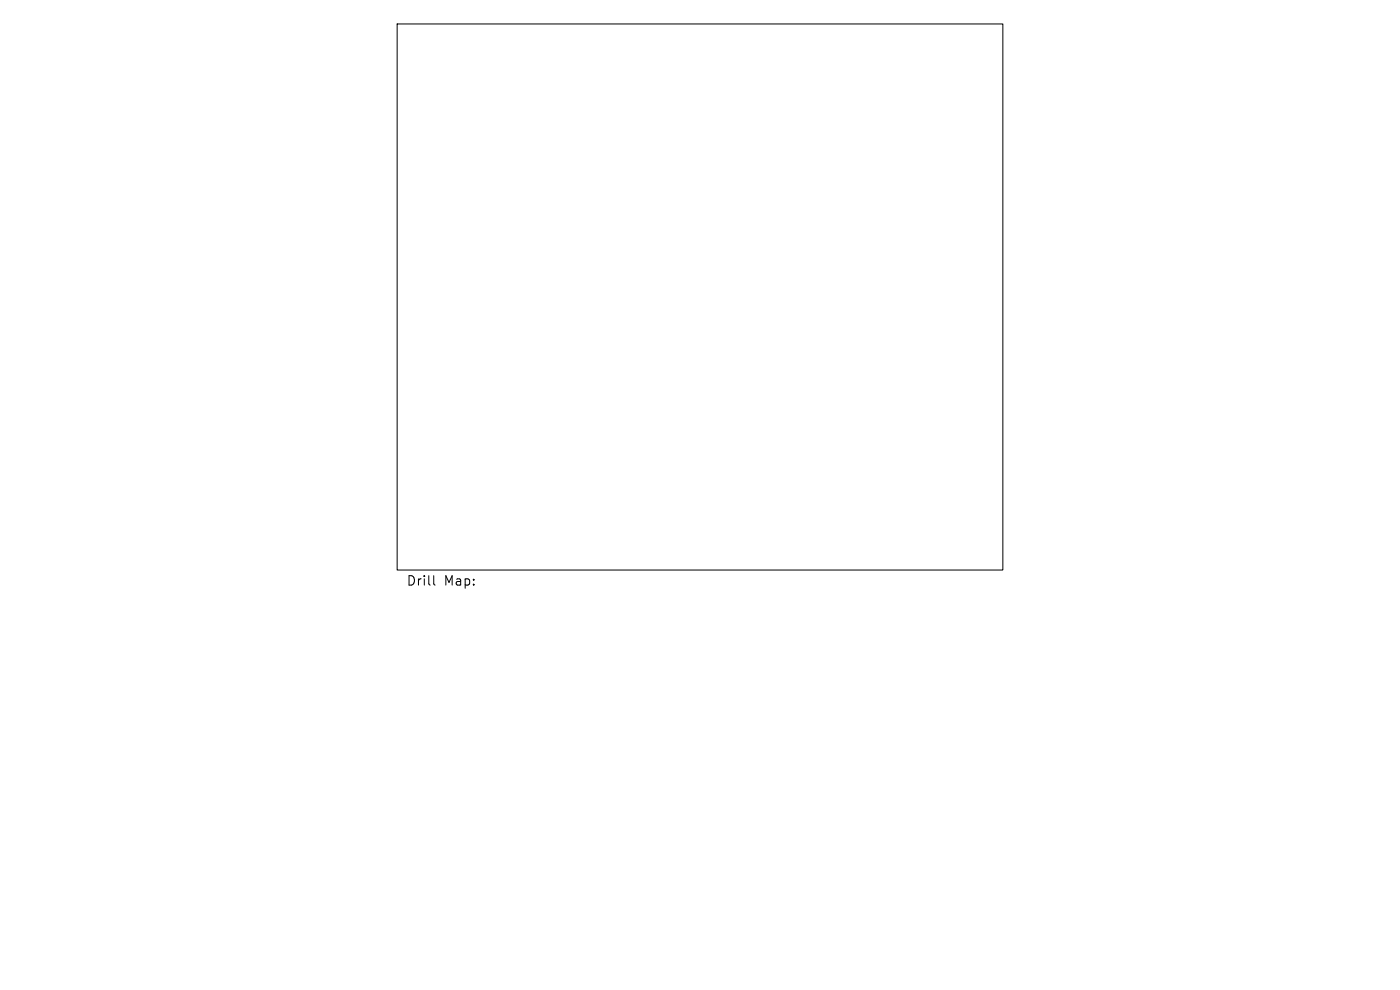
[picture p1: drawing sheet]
<svg xmlns="http://www.w3.org/2000/svg" width="297mm" height="210mm" viewBox="0 0 297 210" stroke-linecap="round" stroke-linejoin="round" font-family="sans-serif">
<defs><g id="words">
<g font-size="2.8">
<text x="86.2" y="124.5">Drill</text>
<text x="94.2" y="124.5">Map:</text>
</g>
</g></defs>
<path d="M84.3 5.1h128.5v115.8h-128.5zM92 122.1v1.7l.3 .3" fill="none" stroke="#000" stroke-width=".21"/>
<use href="#words"/>
</svg>
